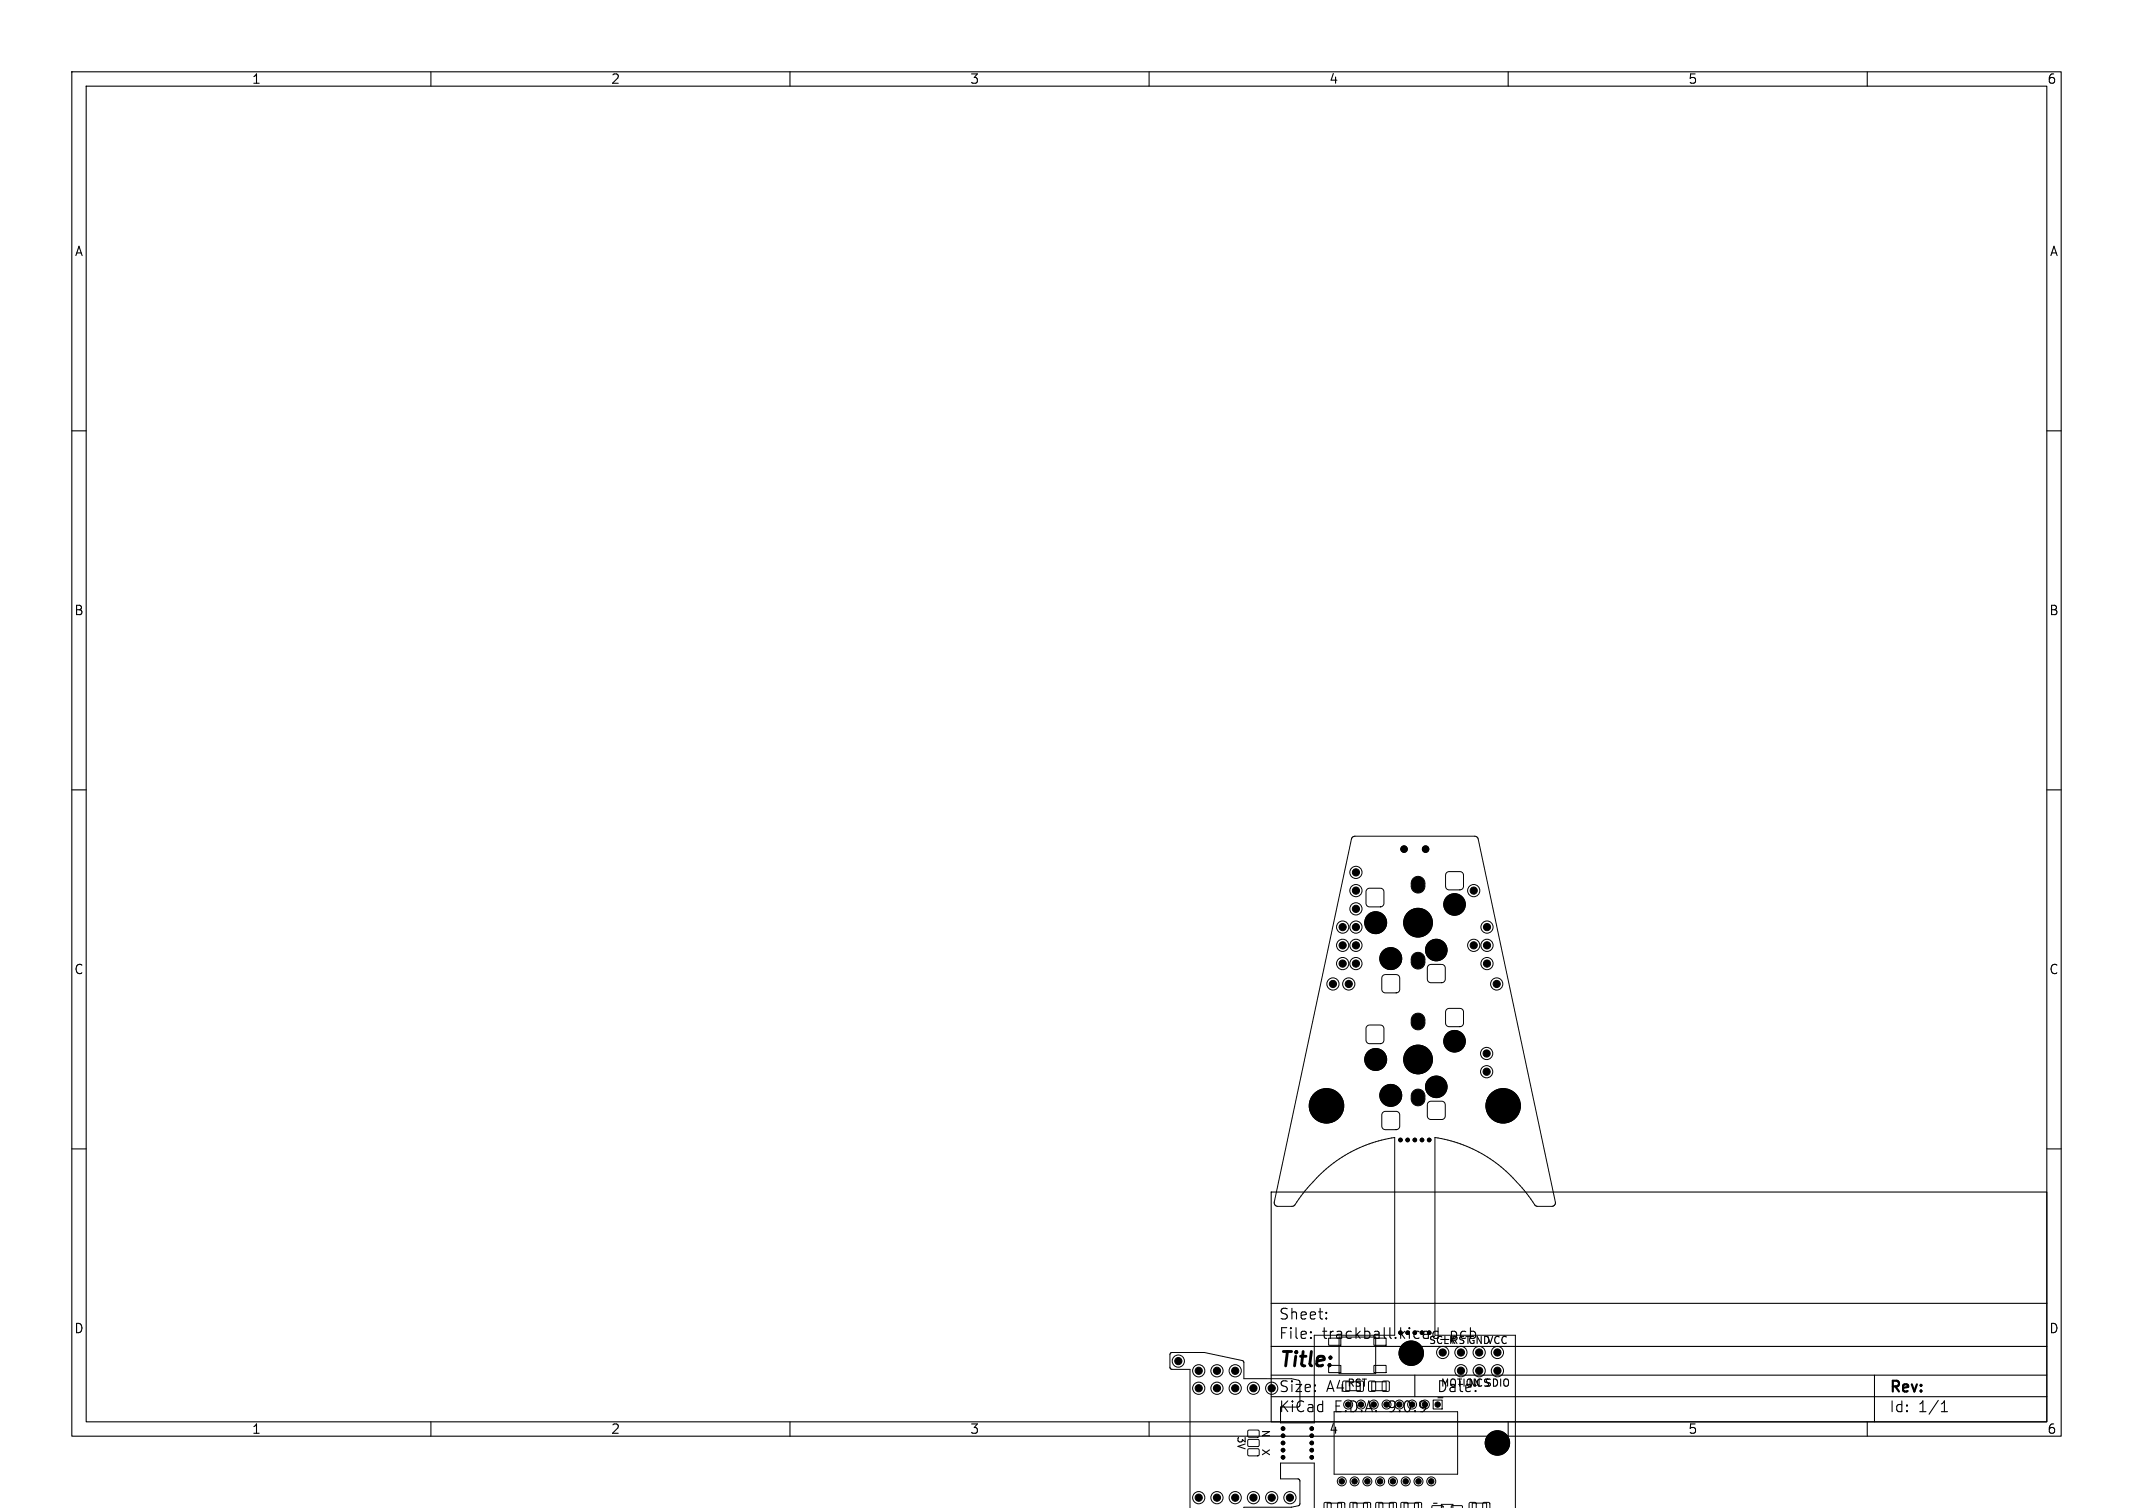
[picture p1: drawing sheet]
<svg xmlns="http://www.w3.org/2000/svg" width="297mm" height="210mm" viewBox="0 0 297 210" stroke-linecap="round" stroke-linejoin="round" font-family="sans-serif">
<defs><g id="words">
<text font-size="2.8" x="178" y="190.9">Title:</text>
<g font-size="2.1">
<text x="178" y="184">Sheet:</text>
<text x="178" y="186.7">File:</text>
<text x="184.1" y="186.7">trackball.kicad_pcb</text>
<text x="178" y="196.9">KiCad</text>
<text x="178" y="194.1">Size:</text>
<text x="184.7" y="194.1">A4</text>
<text x="185.7" y="196.9">E.D.A.</text>
<text x="193.3" y="196.9">9.0.9</text>
<text x="200" y="194.1">Date:</text>
<text x="263" y="194.3">Rev:</text>
<text x="263" y="196.9">Id:</text>
<text x="267.1" y="196.9">1/1</text>
</g>
<g font-size="1.8">
<text x="35" y="11.9">1</text>
<text x="85" y="11.9">2</text>
<text x="135" y="11.9">3</text>
<text x="185" y="11.9">4</text>
<text x="235" y="11.9">5</text>
<text x="285" y="11.9">6</text>
<text x="10.3" y="35.9">A</text>
<text x="285.4" y="35.9">A</text>
<text x="10.3" y="85.9">B</text>
<text x="285.3" y="85.9">B</text>
<text x="10.3" y="135.9">C</text>
<text x="285.3" y="135.9">C</text>
<text x="10.3" y="185.9">D</text>
<text x="285.3" y="185.9">D</text>
<text x="35" y="199.9">1</text>
<text x="85" y="199.9">2</text>
<text x="135" y="199.9">3</text>
<text x="185" y="199.9">4</text>
<text x="235" y="199.9">5</text>
<text x="285" y="199.9">6</text>
</g>
<g font-size="1.4">
<text x="198.9" y="187.4">SCLKRSTGNDVCC</text>
<text x="187.5" y="193.3">RST</text>
<text x="200.5" y="193.3">MOTION SDIO</text>
<text x="204.3" y="193.3">NCS</text>
<text x="172.1" y="199.9" transform="rotate(90 172.1 199.9)">3V</text>
<text x="175.5" y="199" transform="rotate(90 175.5 199)">N</text>
<text x="175.5" y="201.6" transform="rotate(90 175.5 201.6)">X</text>
</g>
</g></defs>
<g fill="none" stroke="#000" stroke-width=".15">
<path d="M10 10h277v190h-277zM12 12h273v186h-273zM60 10v2M110 10v2M160 10v2M210 10v2M260 10v2M10 60h2M285 60h2M10 110h2M285 110h2M10 160h2"/>
<path d="M177 166h108v32h-108zM285 160h2M60 198v2M110 198v2M160 198v2M177 194.5h108M177 191.5h108M177 187.5h108M177 181.5h108M182.5 186.3h.1l-.1 .1M182.5 186.3v.1M182.5 185.5v.1"/>
<path d="M182.5 185.5h.1l-.1 .1M184.7 183.6v.1M184.7 183.6h-.1l.1 .1M184.7 182.8v.1M184.7 182.8h-.1l.1 .1M197 191.5v3M202.2 185.4h.3l.2 .1 .1 .6M204.1 185.5l-.1-.1-.5 .1-.1 .2v.4M204.7 185.5l.2-.1 .4 .1 .2 .2v.4M204.7 184.9v1.5M210 198v2M260 198v2"/>
<path d="M261 191.5v6.5M270.3 196.6h.9M270.3 195.5l.4-.4v1.5M199.6 209.4h.5"/>
</g>
<g fill="none" stroke="#000" stroke-width=".14">
<path d="M190.3 123.8l.4-.1h1.5l.4 .1 .1 .4v1.6l-.1 .3-.4 .2h-1.5l-.4-.2-.1-.3v-1.6zM192.5 135.9l.4-.2h1.5l.4 .2 .1 .3v1.6l-.1 .3-.4 .2h-1.5l-.4-.2-.1-.3v-1.6zM196.8 132.9a.95 .95 0 0 1 1-.2 .95 .95 0 0 1 .6 .9v.4a.95 .95 0 0 1-.9 .9 .95 .95 0 0 1-1-.9v-.7zM196.8 122.3a.95 .95 0 0 1 1-.2 .95 .95 0 0 1 .6 .9v.4a.95 .95 0 0 1-.9 1 .95 .95 0 0 1-1-1v-.6zM198.9 134.5l.3-.2h1.5l.4 .2 .1 .3v1.6l-.1 .3-.4 .2h-1.5l-.3-.2-.2-.3v-1.6zM201.4 121.5l.4-.1h1.5l.3 .1 .2 .4v1.5l-.2 .4-.3 .1h-1.5l-.4-.1-.1-.4v-1.5zM190.3 142.9l.4-.2h1.5l.4 .2 .1 .3v1.6l-.1 .4-.4 .1h-1.5l-.4-.1-.1-.4v-1.6zM192.5 154.9l.4-.1h1.5l.4 .1 .1 .4v1.5l-.1 .4-.4 .1h-1.5l-.4-.1-.1-.4v-1.5zM196.8 152a.95 .95 0 0 1 1-.3 .95 .95 0 0 1 .6 .9v.4a.95 .95 0 0 1-.9 1 .95 .95 0 0 1-1-1v-.6zM196.8 141.4a.95 .95 0 0 1 1-.2 .95 .95 0 0 1 .6 .8v.5a.95 .95 0 0 1-.9 .9 .95 .95 0 0 1-1-.9v-.7zM198.9 153.5l.3-.1h1.5l.4 .1 .1 .4v1.5l-.1 .4-.4 .1h-1.5l-.3-.1-.2-.4v-1.5zM201.4 140.6l.4-.2h1.5l.3 .2 .2 .3v1.6l-.2 .3-.3 .2h-1.5l-.4-.2-.1-.3v-1.6z"/>
<path d="M173.8 199.2h1.4l.1 .2v.6l-.2 .2-1.2-.1-.2-.1zM178.3 196v2.2h4.7v-12.2h11.2v-27.6a19.6 19.6 0 0 0-12.8 7.8l-1.1 1.6-.3 .2h-2.1l-.4-.3-.1-.3 10.8-50.6 .2-.2 .3-.1h16.6l.4 .1 .1 .2 10.8 50.6a.5 .5 0 0 1-.5 .6l-2.2-.1a21.7 21.7 0 0 0-10.1-8.4l-1.8-.6-2.2-.5v27.6h11.2v24.1M179.8 192h-6.6v-2.3l-.2-.2-5.3-1.1h-4.5l-.2 .1-.1 1.9 .1 .2 2.7 .1v19.4M181 192.5v3.2M185 190.2h1.7v1h-1.7zM185.8 196.6h17.2v8.7h-17.2zM186.5 186.2h5.1v5.1h-5.1zM187 192.4l.8-.1 .1 .1 .1 1.2-.2 .2h-.6l-.2-.1zM190.6 192.4l.8-.1 .1 .1 .1 1.2-.2 .2h-.6l-.2-.1zM191 192.4h2v1.3h-2zM191.3 190.2h1.7v1h-1.7zM192.5 192.4l.8-.1 .1 .1 .1 1.2-.2 .2h-.6l-.2-.1z"/>
<path d="M199.6 195h1.2v1.2h-1.2zM173.2 210.1v-.2h6.6l1-.2 .2-.1v-3.4l-.3-.2-2.4-.1v-2.1h4.7v6.3M173.8 201.8h1.4l.1 .2v.6l-.2 .2-1.2-.1-.2-.1zM173.8 200.5h1.4l.1 .2v.6l-.2 .2-1.2-.1-.2-.1zM184.4 210.1v-.8l.2-.1 .7 .1 .1 .8M184.8 210.1v-.8h2v.8M186.3 210.1v-.8l.2-.1 .7 .1 .1 .8M188 210.1v-.8l.2-.1 .7 .1 .1 .8M188.4 210.1v-.8h2v.8M189.9 210.1v-.8l.2-.1 .7 .1 .1 .8M191.6 210.1v-.8l.2-.1 .7 .1 .1 .8M192 210.1v-.8h2v.8"/>
<path d="M193.5 210.1v-.8l.2-.1 .7 .1 .1 .8M195.1 210.1v-.8l.2-.1 .7 .1 .1 .8M195.5 210.1v-.8h2v.8M197 210.1v-.8l.2-.1 .7 .1 .1 .8M199.4 210.1v-.3l.1-.1h1.4v.4M200.7 210.1v-.6h1.6v.6M202.1 210.1v-.3l.1-.1h1.4v.4M204.6 210.1v-.8l.2-.1 .7 .1 .1 .8M205 210.1v-.8h2v.8M206.5 210.1v-.8l.2-.1 .7 .1 .1 .8"/>
<circle cx="195.5" cy="118.3" r=".45"/>
<circle cx="198.5" cy="118.3" r=".45"/>
<circle cx="185.6" cy="137" r=".85"/>
<circle cx="187" cy="129.1" r=".85"/>
<circle cx="187" cy="131.6" r=".85"/>
<circle cx="187" cy="134.2" r=".85"/>
<circle cx="187.8" cy="137" r=".85"/>
<circle cx="188.8" cy="124" r=".85"/>
<circle cx="188.8" cy="121.5" r=".85"/>
<circle cx="188.8" cy="126.6" r=".85"/>
<circle cx="188.8" cy="129.1" r=".85"/>
<circle cx="188.8" cy="134.2" r=".85"/>
<circle cx="188.8" cy="131.6" r=".85"/>
<circle cx="191.6" cy="128.5" r="1.52"/>
<circle cx="193.7" cy="133.5" r="1.52"/>
<circle cx="197.5" cy="128.5" r="2"/>
<circle cx="200" cy="132.3" r="1.5"/>
<circle cx="202.5" cy="126" r="1.5"/>
<circle cx="205.2" cy="124" r=".85"/>
<circle cx="205.2" cy="131.6" r=".85"/>
<circle cx="207.1" cy="131.6" r=".85"/>
<circle cx="207.1" cy="134.2" r=".85"/>
<circle cx="207.1" cy="129.1" r=".85"/>
<circle cx="208.4" cy="137" r=".85"/>
<circle cx="184.7" cy="154" r="2.4"/>
<circle cx="191.6" cy="147.5" r="1.52"/>
<circle cx="193.7" cy="152.5" r="1.52"/>
<circle cx="195" cy="158.8" r=".25"/>
<circle cx="196" cy="158.8" r=".25"/>
<circle cx="197" cy="158.8" r=".25"/>
<circle cx="197.5" cy="147.5" r="2"/>
<circle cx="198" cy="158.8" r=".25"/>
<circle cx="199" cy="158.8" r=".25"/>
<circle cx="200" cy="151.4" r="1.5"/>
<circle cx="202.5" cy="145" r="1.5"/>
<circle cx="207" cy="146.7" r=".85"/>
<circle cx="207" cy="149.2" r=".85"/>
<circle cx="209.3" cy="154" r="2.4"/>
<circle cx="164.1" cy="189.5" r=".85"/>
<circle cx="166.9" cy="193.3" r=".85"/>
<circle cx="166.9" cy="190.9" r=".85"/>
<circle cx="169.5" cy="193.3" r=".85"/>
<circle cx="169.5" cy="190.9" r=".85"/>
<circle cx="172" cy="193.3" r=".85"/>
<circle cx="172" cy="190.9" r=".85"/>
<circle cx="174.5" cy="193.3" r=".85"/>
<circle cx="177.1" cy="193.3" r=".85"/>
<circle cx="178.7" cy="199.9" r=".25"/>
<circle cx="178.7" cy="198.9" r=".25"/>
<circle cx="182.7" cy="199.9" r=".25"/>
<circle cx="182.7" cy="198.9" r=".25"/>
<circle cx="193.1" cy="195.6" r=".62"/>
<circle cx="196.5" cy="188.5" r="1.7"/>
<circle cx="198.4" cy="195.6" r=".63"/>
<circle cx="200.9" cy="188.3" r=".85"/>
<circle cx="203.4" cy="188.3" r=".85"/>
<circle cx="203.4" cy="190.9" r=".85"/>
<circle cx="206" cy="188.3" r=".85"/>
<circle cx="206" cy="190.9" r=".85"/>
<circle cx="208.5" cy="188.3" r=".85"/>
<circle cx="208.5" cy="190.9" r=".85"/>
<circle cx="166.9" cy="208.6" r=".85"/>
<circle cx="169.5" cy="208.6" r=".85"/>
<circle cx="172" cy="208.6" r=".85"/>
<circle cx="174.5" cy="208.6" r=".85"/>
<circle cx="177.1" cy="208.6" r=".85"/>
<circle cx="178.7" cy="200.9" r=".25"/>
<circle cx="178.7" cy="202.9" r=".25"/>
<circle cx="178.7" cy="201.9" r=".25"/>
<circle cx="179.6" cy="208.6" r=".85"/>
<circle cx="182.7" cy="200.9" r=".25"/>
<circle cx="182.7" cy="201.9" r=".25"/>
<circle cx="182.7" cy="202.9" r=".25"/>
<circle cx="186.8" cy="206.3" r=".62"/>
<circle cx="188.6" cy="206.3" r=".62"/>
<circle cx="190.4" cy="206.3" r=".62"/>
<circle cx="192.2" cy="206.3" r=".62"/>
<circle cx="194" cy="206.3" r=".62"/>
<circle cx="195.7" cy="206.3" r=".62"/>
<circle cx="197.5" cy="206.3" r=".63"/>
<circle cx="199.3" cy="206.3" r=".63"/>
<circle cx="208.5" cy="201" r="1.7"/>
</g>
<g fill="#000" stroke="#000" stroke-width=".14">
<circle cx="195.5" cy="118.3" r=".45"/>
<circle cx="198.5" cy="118.3" r=".45"/>
<circle cx="185.6" cy="137" r=".5"/>
<circle cx="187" cy="134.2" r=".5"/>
<circle cx="187" cy="129.1" r=".5"/>
<circle cx="187" cy="131.7" r=".5"/>
<circle cx="187.8" cy="137" r=".5"/>
<circle cx="188.8" cy="134.2" r=".5"/>
<circle cx="188.8" cy="131.7" r=".5"/>
<circle cx="188.8" cy="129.1" r=".5"/>
<circle cx="188.8" cy="126.6" r=".5"/>
<circle cx="188.8" cy="124" r=".5"/>
<circle cx="188.8" cy="121.5" r=".5"/>
<circle cx="191.6" cy="128.5" r="1.52"/>
<circle cx="193.7" cy="133.5" r="1.52"/>
<circle cx="197.5" cy="128.5" r="2"/>
<circle cx="200" cy="132.3" r="1.5"/>
<circle cx="202.5" cy="126" r="1.5"/>
<circle cx="205.2" cy="131.7" r=".5"/>
<circle cx="205.2" cy="124" r=".5"/>
<circle cx="207.1" cy="129.1" r=".5"/>
<circle cx="207.1" cy="134.2" r=".5"/>
<circle cx="207.1" cy="131.7" r=".5"/>
<circle cx="208.4" cy="137" r=".5"/>
<circle cx="184.7" cy="154" r="2.4"/>
<circle cx="191.6" cy="147.5" r="1.52"/>
<circle cx="193.7" cy="152.5" r="1.52"/>
<circle cx="195" cy="158.8" r=".25"/>
<circle cx="196" cy="158.8" r=".25"/>
<circle cx="197" cy="158.8" r=".25"/>
<circle cx="197.5" cy="147.5" r="2"/>
<circle cx="198" cy="158.8" r=".25"/>
<circle cx="199" cy="158.8" r=".25"/>
<circle cx="200" cy="151.4" r="1.5"/>
<circle cx="202.5" cy="145" r="1.5"/>
<circle cx="207" cy="149.3" r=".5"/>
<circle cx="207" cy="146.7" r=".5"/>
<circle cx="209.3" cy="154" r="2.4"/>
<circle cx="164.1" cy="189.5" r=".5"/>
<circle cx="166.9" cy="193.3" r=".5"/>
<circle cx="166.9" cy="190.9" r=".5"/>
<circle cx="169.5" cy="193.3" r=".5"/>
<circle cx="169.5" cy="190.9" r=".5"/>
<circle cx="172" cy="193.3" r=".5"/>
<circle cx="172" cy="190.9" r=".5"/>
<circle cx="174.5" cy="193.3" r=".5"/>
<circle cx="177.1" cy="193.3" r=".5"/>
<circle cx="178.7" cy="199.9" r=".25"/>
<circle cx="178.7" cy="198.9" r=".25"/>
<circle cx="182.7" cy="199.9" r=".25"/>
<circle cx="182.7" cy="198.9" r=".25"/>
<circle cx="196.5" cy="188.5" r="1.7"/>
<circle cx="198.4" cy="195.6" r=".37"/>
<circle cx="200.2" cy="195.6" r=".37"/>
<circle cx="200.9" cy="188.3" r=".5"/>
<circle cx="203.4" cy="188.3" r=".5"/>
<circle cx="203.4" cy="190.9" r=".5"/>
<circle cx="206" cy="188.3" r=".5"/>
<circle cx="206" cy="190.9" r=".5"/>
<circle cx="208.5" cy="188.3" r=".5"/>
<circle cx="208.5" cy="190.9" r=".5"/>
<circle cx="166.9" cy="208.6" r=".5"/>
<circle cx="169.5" cy="208.6" r=".5"/>
<circle cx="172" cy="208.6" r=".5"/>
<circle cx="174.5" cy="208.6" r=".5"/>
<circle cx="177.1" cy="208.6" r=".5"/>
<circle cx="178.7" cy="200.9" r=".25"/>
<circle cx="178.7" cy="202.9" r=".25"/>
<circle cx="178.7" cy="201.9" r=".25"/>
<circle cx="179.6" cy="208.6" r=".5"/>
<circle cx="182.7" cy="200.9" r=".25"/>
<circle cx="182.7" cy="201.9" r=".25"/>
<circle cx="182.7" cy="202.9" r=".25"/>
<circle cx="186.8" cy="206.3" r=".38"/>
<circle cx="188.6" cy="206.3" r=".38"/>
<circle cx="190.4" cy="206.3" r=".38"/>
<circle cx="192.2" cy="206.3" r=".37"/>
<circle cx="194" cy="206.3" r=".37"/>
<circle cx="195.7" cy="206.3" r=".37"/>
<circle cx="197.5" cy="206.3" r=".37"/>
<circle cx="199.3" cy="206.3" r=".37"/>
<circle cx="208.5" cy="201" r="1.7"/>
</g>
<path d="M197.5 123v.4M197.5 133.6v.4M197.5 142v.5M197.5 152.6v.4" fill="none" stroke="#000" stroke-width="1.9"/>
<use href="#words"/>
</svg>
